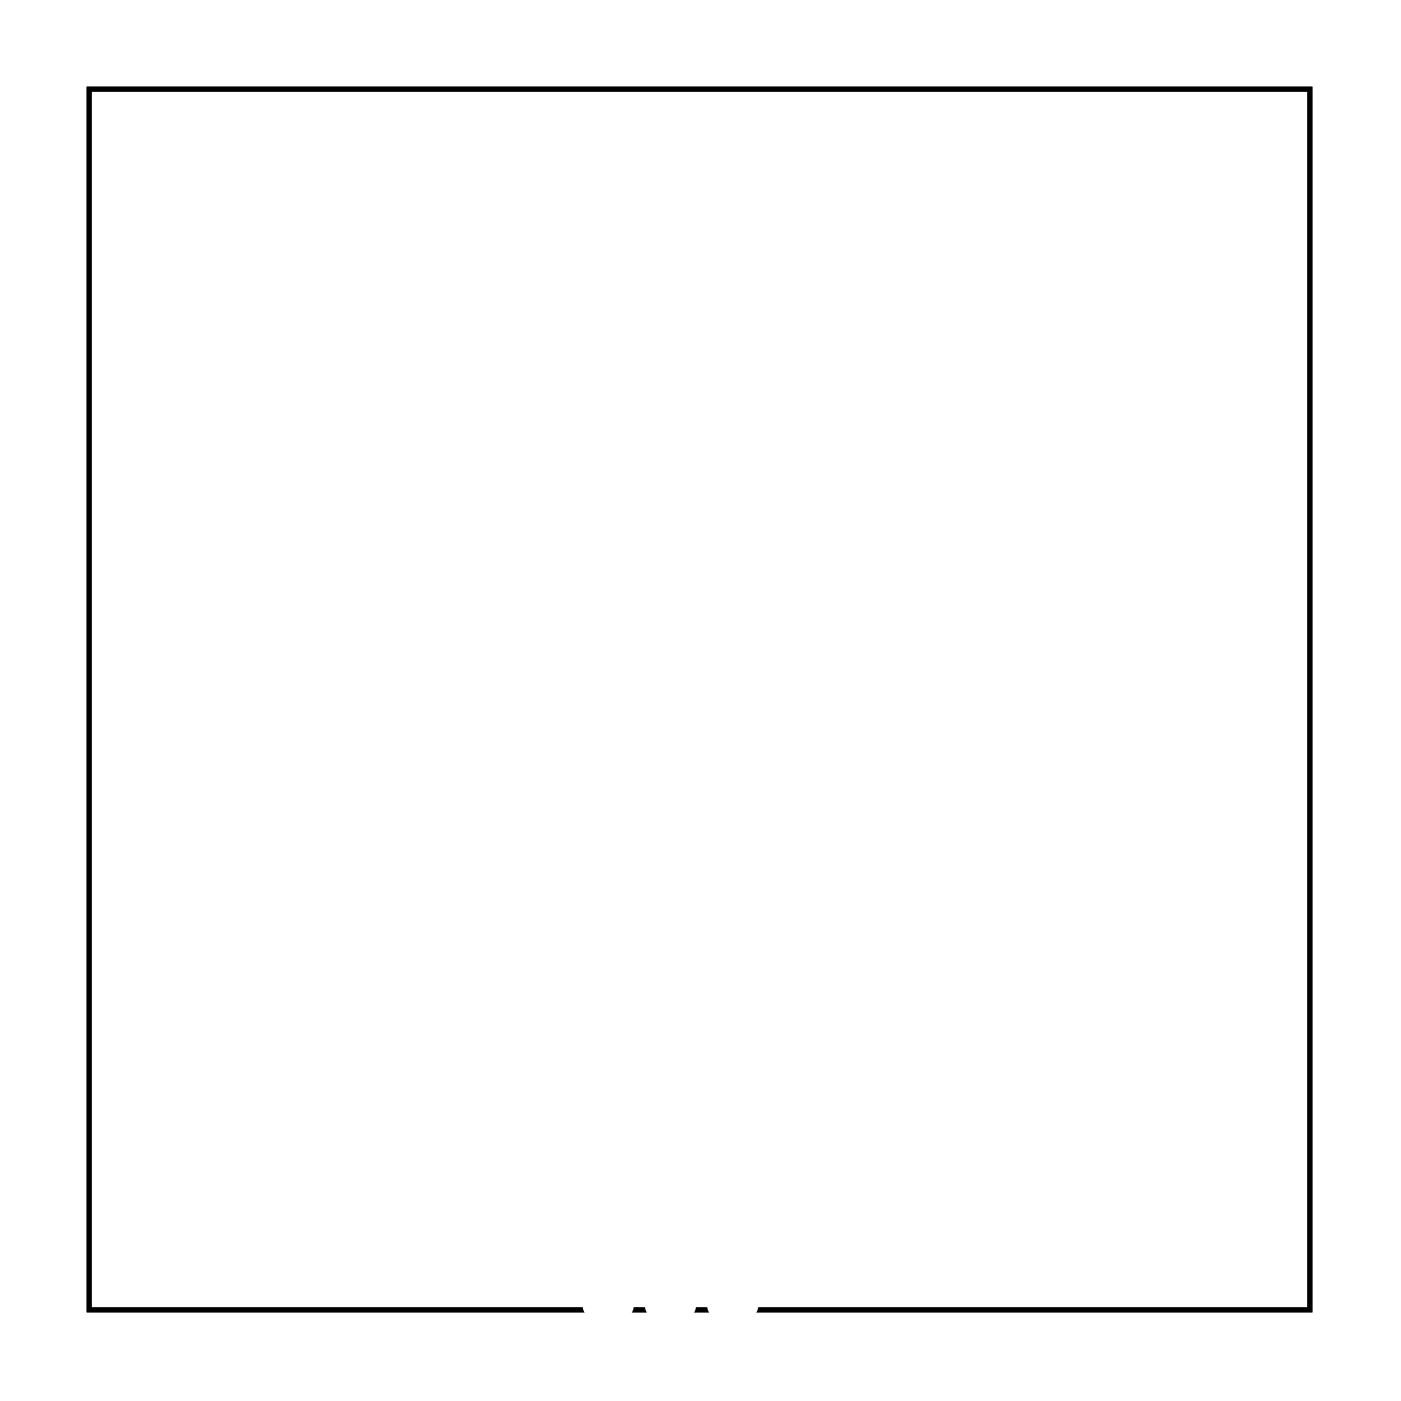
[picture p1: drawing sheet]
<svg xmlns="http://www.w3.org/2000/svg" width="57mm" height="57mm" viewBox="0 0 57 57" stroke-linecap="round" stroke-linejoin="round" font-family="sans-serif">
<path d="M3.6 3.6h49.8v49.8h-49.8z" fill="none" stroke="#000" stroke-width=".2"/>
<path d="M3.6 3.6v49.8h49.8v-49.8zM3.6 3.6h49.8v49.8h-49.8z" fill="#000"/>
<circle cx="40" cy="13.1" r=".57" fill="#fff"/>
<circle cx="40" cy="13.1" r=".57" fill="none" stroke="#fff" stroke-width=".43"/>
<path d="M38.9 12.7a.66 .66 0 0 0-.1 .7 .66 .66 0 0 0 .6 .4h1.3a.66 .66 0 0 0 .6-.7 .66 .66 0 0 0-.6-.6h-1.3zM39.6 13.1a.41 .41 0 0 1 .8 0 .41 .41 0 0 1-.8 0z" fill="#fff"/>
<g fill="none" stroke="#fff" stroke-width=".51">
<path d="M38.9 12.7l.5-.2h1.3a.66 .66 0 0 1 .6 .6 .66 .66 0 0 1-.6 .7h-1.3a.66 .66 0 0 1-.6-.4 .66 .66 0 0 1 .1-.7z"/>
<circle cx="40" cy="13.1" r=".41"/>
</g>
<circle cx="40" cy="15.7" r=".57" fill="#fff"/>
<circle cx="40" cy="15.7" r=".57" fill="none" stroke="#fff" stroke-width=".43"/>
<path d="M38.9 15.2a.66 .66 0 0 0-.1 .7 .66 .66 0 0 0 .6 .4h1.3a.66 .66 0 0 0 .6-.6 .66 .66 0 0 0-.6-.7h-1.3zM39.6 15.7a.41 .41 0 0 1 .8 0 .41 .41 0 0 1-.8 0z" fill="#fff"/>
<g fill="none" stroke="#fff" stroke-width=".51">
<path d="M38.9 15.2l.5-.2h1.3a.66 .66 0 0 1 .6 .7 .66 .66 0 0 1-.6 .6h-1.3a.66 .66 0 0 1-.6-.4 .66 .66 0 0 1 .1-.7z"/>
<circle cx="40" cy="15.7" r=".41"/>
</g>
<circle cx="40" cy="18.2" r=".57" fill="#fff"/>
<circle cx="40" cy="18.2" r=".57" fill="none" stroke="#fff" stroke-width=".43"/>
<path d="M38.9 17.7a.66 .66 0 0 0-.1 .8 .66 .66 0 0 0 .6 .4h1.3a.66 .66 0 0 0 .6-.7 .66 .66 0 0 0-.6-.7h-1.3zM39.6 18.2a.41 .41 0 0 1 .8 0 .41 .41 0 0 1-.8 0z" fill="#fff"/>
<g fill="none" stroke="#fff" stroke-width=".51">
<path d="M38.9 17.7l.5-.2h1.3a.66 .66 0 0 1 .6 .7 .66 .66 0 0 1-.6 .7h-1.3a.66 .66 0 0 1-.6-.4 .66 .66 0 0 1 .1-.8z"/>
<circle cx="40" cy="18.2" r=".41"/>
</g>
<circle cx="40" cy="20.7" r=".57" fill="#fff"/>
<circle cx="40" cy="20.7" r=".57" fill="none" stroke="#fff" stroke-width=".43"/>
<path d="M38.9 20.3a.66 .66 0 0 0-.1 .7 .66 .66 0 0 0 .6 .4h1.3a.66 .66 0 0 0 .6-.7 .66 .66 0 0 0-.6-.6h-1.3zM39.6 20.7a.41 .41 0 0 1 .8 0 .41 .41 0 0 1-.8 0z" fill="#fff"/>
<g fill="none" stroke="#fff" stroke-width=".51">
<path d="M38.9 20.3l.5-.2h1.3a.66 .66 0 0 1 .6 .6 .66 .66 0 0 1-.6 .7h-1.3a.66 .66 0 0 1-.6-.4 .66 .66 0 0 1 .1-.7z"/>
<circle cx="40" cy="20.7" r=".41"/>
</g>
<circle cx="40" cy="23.3" r=".57" fill="#fff"/>
<circle cx="40" cy="23.3" r=".57" fill="none" stroke="#fff" stroke-width=".43"/>
<path d="M38.9 22.8a.66 .66 0 0 0-.1 .7 .66 .66 0 0 0 .6 .4h1.3a.66 .66 0 0 0 .6-.6 .66 .66 0 0 0-.6-.7h-1.3zM39.6 23.3a.41 .41 0 0 1 .8 0 .41 .41 0 0 1-.8 0z" fill="#fff"/>
<g fill="none" stroke="#fff" stroke-width=".51">
<path d="M38.9 22.8l.5-.2h1.3a.66 .66 0 0 1 .6 .7 .66 .66 0 0 1-.6 .6h-1.3a.66 .66 0 0 1-.6-.4 .66 .66 0 0 1 .1-.7z"/>
<circle cx="40" cy="23.3" r=".41"/>
</g>
<circle cx="40" cy="25.8" r=".57" fill="#fff"/>
<circle cx="40" cy="25.8" r=".57" fill="none" stroke="#fff" stroke-width=".43"/>
<path d="M38.9 25.4a.66 .66 0 0 0-.1 .7 .66 .66 0 0 0 .6 .4h1.3a.66 .66 0 0 0 .6-.7 .66 .66 0 0 0-.6-.6h-1.3zM39.6 25.8a.41 .41 0 0 1 .8 0 .41 .41 0 0 1-.8 0z" fill="#fff"/>
<g fill="none" stroke="#fff" stroke-width=".51">
<path d="M38.9 25.4l.5-.2h1.3a.66 .66 0 0 1 .6 .6 .66 .66 0 0 1-.6 .7h-1.3a.66 .66 0 0 1-.6-.4 .66 .66 0 0 1 .1-.7z"/>
<circle cx="40" cy="25.8" r=".41"/>
</g>
<circle cx="40" cy="28.4" r=".57" fill="#fff"/>
<circle cx="40" cy="28.4" r=".57" fill="none" stroke="#fff" stroke-width=".43"/>
<path d="M38.9 27.9a.66 .66 0 0 0-.1 .7 .66 .66 0 0 0 .6 .4h1.3a.66 .66 0 0 0 .6-.6 .66 .66 0 0 0-.6-.7h-1.3zM39.6 28.4a.41 .41 0 0 1 .8 0 .41 .41 0 0 1-.8 0z" fill="#fff"/>
<g fill="none" stroke="#fff" stroke-width=".51">
<path d="M38.9 27.9l.5-.2h1.3a.66 .66 0 0 1 .6 .7 .66 .66 0 0 1-.6 .6h-1.3a.66 .66 0 0 1-.6-.4 .66 .66 0 0 1 .1-.7z"/>
<circle cx="40" cy="28.4" r=".41"/>
</g>
<circle cx="40" cy="30.9" r=".57" fill="#fff"/>
<circle cx="40" cy="30.9" r=".57" fill="none" stroke="#fff" stroke-width=".43"/>
<path d="M38.9 30.4a.66 .66 0 0 0-.1 .8 .66 .66 0 0 0 .6 .4h1.3a.66 .66 0 0 0 .6-.7 .66 .66 0 0 0-.6-.7h-1.3zM39.6 30.9a.41 .41 0 0 1 .8 0 .41 .41 0 0 1-.8 0z" fill="#fff"/>
<g fill="none" stroke="#fff" stroke-width=".51">
<path d="M38.9 30.4l.5-.2h1.3a.66 .66 0 0 1 .6 .7 .66 .66 0 0 1-.6 .7h-1.3a.66 .66 0 0 1-.6-.4 .66 .66 0 0 1 .1-.8z"/>
<circle cx="40" cy="30.9" r=".41"/>
</g>
<circle cx="40" cy="33.4" r=".57" fill="#fff"/>
<circle cx="40" cy="33.4" r=".57" fill="none" stroke="#fff" stroke-width=".43"/>
<path d="M38.9 33a.66 .66 0 0 0-.1 .7 .66 .66 0 0 0 .6 .4h1.3a.66 .66 0 0 0 .6-.7 .66 .66 0 0 0-.6-.6h-1.3zM39.6 33.4a.41 .41 0 0 1 .8 0 .41 .41 0 0 1-.8 0z" fill="#fff"/>
<g fill="none" stroke="#fff" stroke-width=".51">
<path d="M38.9 33l.5-.2h1.3a.66 .66 0 0 1 .6 .6 .66 .66 0 0 1-.6 .7h-1.3a.66 .66 0 0 1-.6-.4 .66 .66 0 0 1 .1-.7z"/>
<circle cx="40" cy="33.4" r=".41"/>
</g>
<circle cx="40" cy="36" r=".57" fill="#fff"/>
<circle cx="40" cy="36" r=".57" fill="none" stroke="#fff" stroke-width=".43"/>
<path d="M38.9 35.5a.66 .66 0 0 0-.1 .7 .66 .66 0 0 0 .6 .4h1.3a.66 .66 0 0 0 .6-.6 .66 .66 0 0 0-.6-.7h-1.3zM39.6 36a.41 .41 0 0 1 .8 0 .41 .41 0 0 1-.8 0z" fill="#fff"/>
<g fill="none" stroke="#fff" stroke-width=".51">
<path d="M38.9 35.5l.5-.2h1.3a.66 .66 0 0 1 .6 .7 .66 .66 0 0 1-.6 .6h-1.3a.66 .66 0 0 1-.6-.4 .66 .66 0 0 1 .1-.7z"/>
<circle cx="40" cy="36" r=".41"/>
</g>
<circle cx="40" cy="38.5" r=".57" fill="#fff"/>
<circle cx="40" cy="38.5" r=".57" fill="none" stroke="#fff" stroke-width=".43"/>
<path d="M38.9 38.1a.66 .66 0 0 0-.1 .7 .66 .66 0 0 0 .6 .4h1.3a.66 .66 0 0 0 .6-.7 .66 .66 0 0 0-.6-.6h-1.3zM39.6 38.5a.41 .41 0 0 1 .8 0 .41 .41 0 0 1-.8 0z" fill="#fff"/>
<g fill="none" stroke="#fff" stroke-width=".51">
<path d="M38.9 38.1l.5-.2h1.3a.66 .66 0 0 1 .6 .6 .66 .66 0 0 1-.6 .7h-1.3a.66 .66 0 0 1-.6-.4 .66 .66 0 0 1 .1-.7z"/>
<circle cx="40" cy="38.5" r=".41"/>
</g>
<circle cx="40" cy="41.1" r=".57" fill="#fff"/>
<circle cx="40" cy="41.1" r=".57" fill="none" stroke="#fff" stroke-width=".43"/>
<path d="M38.9 40.6a.66 .66 0 0 0-.1 .7 .66 .66 0 0 0 .6 .4h1.3a.66 .66 0 0 0 .6-.6 .66 .66 0 0 0-.6-.7h-1.3zM39.6 41.1a.41 .41 0 0 1 .8 0 .41 .41 0 0 1-.8 0z" fill="#fff"/>
<g fill="none" stroke="#fff" stroke-width=".51">
<path d="M38.9 40.6l.5-.2h1.3a.66 .66 0 0 1 .6 .7 .66 .66 0 0 1-.6 .6h-1.3a.66 .66 0 0 1-.6-.4 .66 .66 0 0 1 .1-.7z"/>
<circle cx="40" cy="41.1" r=".41"/>
</g>
<circle cx="40" cy="43.6" r=".57" fill="#fff"/>
<circle cx="40" cy="43.6" r=".57" fill="none" stroke="#fff" stroke-width=".43"/>
<path d="M38.9 43.1a.66 .66 0 0 0-.1 .8 .66 .66 0 0 0 .6 .4h1.3a.66 .66 0 0 0 .6-.7 .66 .66 0 0 0-.6-.7h-1.3zM39.6 43.6a.41 .41 0 0 1 .8 0 .41 .41 0 0 1-.8 0z" fill="#fff"/>
<g fill="none" stroke="#fff" stroke-width=".51">
<path d="M38.9 43.1l.5-.2h1.3a.66 .66 0 0 1 .6 .7 .66 .66 0 0 1-.6 .7h-1.3a.66 .66 0 0 1-.6-.4 .66 .66 0 0 1 .1-.8z"/>
<circle cx="40" cy="43.6" r=".41"/>
</g>
<circle cx="40" cy="46.1" r=".57" fill="#fff"/>
<circle cx="40" cy="46.1" r=".57" fill="none" stroke="#fff" stroke-width=".43"/>
<path d="M38.9 45.7a.66 .66 0 0 0-.1 .7 .66 .66 0 0 0 .6 .4h1.3a.66 .66 0 0 0 .6-.7 .66 .66 0 0 0-.6-.6h-1.3zM39.6 46.1a.41 .41 0 0 1 .8 0 .41 .41 0 0 1-.8 0z" fill="#fff"/>
<g fill="none" stroke="#fff" stroke-width=".51">
<path d="M38.9 45.7l.5-.2h1.3a.66 .66 0 0 1 .6 .6 .66 .66 0 0 1-.6 .7h-1.3a.66 .66 0 0 1-.6-.4 .66 .66 0 0 1 .1-.7z"/>
<circle cx="40" cy="46.1" r=".41"/>
</g>
<circle cx="40" cy="48.7" r=".57" fill="#fff"/>
<circle cx="40" cy="48.7" r=".57" fill="none" stroke="#fff" stroke-width=".43"/>
<path d="M38.9 48.2a.66 .66 0 0 0-.1 .7 .66 .66 0 0 0 .6 .4h1.3a.66 .66 0 0 0 .6-.6 .66 .66 0 0 0-.6-.7h-1.3zM39.6 48.7a.41 .41 0 0 1 .8 0 .41 .41 0 0 1-.8 0z" fill="#fff"/>
<g fill="none" stroke="#fff" stroke-width=".51">
<path d="M38.9 48.2l.5-.2h1.3a.66 .66 0 0 1 .6 .7 .66 .66 0 0 1-.6 .6h-1.3a.66 .66 0 0 1-.6-.4 .66 .66 0 0 1 .1-.7z"/>
<circle cx="40" cy="48.7" r=".41"/>
</g>
<circle cx="14.6" cy="48.7" r=".57" fill="#fff"/>
<circle cx="14.6" cy="48.7" r=".57" fill="none" stroke="#fff" stroke-width=".43"/>
<path d="M13.6 48.2a.66 .66 0 0 0-.2 .7 .66 .66 0 0 0 .6 .4h1.3a.66 .66 0 0 0 .7-.6 .66 .66 0 0 0-.7-.7h-1.3zM14.3 48.7a.41 .41 0 0 1 .8 0 .41 .41 0 0 1-.8 0z" fill="#fff"/>
<g fill="none" stroke="#fff" stroke-width=".51">
<path d="M13.6 48.2l.4-.2h1.3a.66 .66 0 0 1 .7 .7 .66 .66 0 0 1-.7 .6h-1.3a.66 .66 0 0 1-.6-.4 .66 .66 0 0 1 .2-.7z"/>
<circle cx="14.7" cy="48.7" r=".41"/>
</g>
<circle cx="14.6" cy="46.1" r=".57" fill="#fff"/>
<circle cx="14.6" cy="46.1" r=".57" fill="none" stroke="#fff" stroke-width=".43"/>
<path d="M13.6 45.7a.66 .66 0 0 0-.2 .7 .66 .66 0 0 0 .6 .4h1.3a.66 .66 0 0 0 .7-.7 .66 .66 0 0 0-.7-.6h-1.3zM14.3 46.1a.41 .41 0 0 1 .8 0 .41 .41 0 0 1-.8 0z" fill="#fff"/>
<g fill="none" stroke="#fff" stroke-width=".51">
<path d="M13.6 45.7l.4-.2h1.3a.66 .66 0 0 1 .7 .6 .66 .66 0 0 1-.7 .7h-1.3a.66 .66 0 0 1-.6-.4 .66 .66 0 0 1 .2-.7z"/>
<circle cx="14.7" cy="46.1" r=".41"/>
</g>
<circle cx="14.6" cy="43.6" r=".57" fill="#fff"/>
<circle cx="14.6" cy="43.6" r=".57" fill="none" stroke="#fff" stroke-width=".43"/>
<path d="M13.6 43.1a.66 .66 0 0 0-.2 .8 .66 .66 0 0 0 .6 .4h1.3a.66 .66 0 0 0 .7-.7 .66 .66 0 0 0-.7-.7h-1.3zM14.3 43.6a.41 .41 0 0 1 .8 0 .41 .41 0 0 1-.8 0z" fill="#fff"/>
<g fill="none" stroke="#fff" stroke-width=".51">
<path d="M13.6 43.1l.4-.2h1.3a.66 .66 0 0 1 .7 .7 .66 .66 0 0 1-.7 .7h-1.3a.66 .66 0 0 1-.6-.4 .66 .66 0 0 1 .2-.8z"/>
<circle cx="14.7" cy="43.6" r=".41"/>
</g>
<circle cx="14.6" cy="41.1" r=".57" fill="#fff"/>
<circle cx="14.6" cy="41.1" r=".57" fill="none" stroke="#fff" stroke-width=".43"/>
<path d="M13.6 40.6a.66 .66 0 0 0-.2 .7 .66 .66 0 0 0 .6 .4h1.3a.66 .66 0 0 0 .7-.6 .66 .66 0 0 0-.7-.7h-1.3zM14.3 41.1a.41 .41 0 0 1 .8 0 .41 .41 0 0 1-.8 0z" fill="#fff"/>
<g fill="none" stroke="#fff" stroke-width=".51">
<path d="M13.6 40.6l.4-.2h1.3a.66 .66 0 0 1 .7 .7 .66 .66 0 0 1-.7 .6h-1.3a.66 .66 0 0 1-.6-.4 .66 .66 0 0 1 .2-.7z"/>
<circle cx="14.7" cy="41.1" r=".41"/>
</g>
<circle cx="14.6" cy="38.5" r=".57" fill="#fff"/>
<circle cx="14.6" cy="38.5" r=".57" fill="none" stroke="#fff" stroke-width=".43"/>
<path d="M13.5 38.1a.66 .66 0 0 0-.1 .7 .66 .66 0 0 0 .6 .4h1.3a.66 .66 0 0 0 .7-.7 .66 .66 0 0 0-.7-.6h-1.3zM14.3 38.5a.41 .41 0 0 1 .8 0 .41 .41 0 0 1-.8 0z" fill="#fff"/>
<g fill="none" stroke="#fff" stroke-width=".51">
<path d="M13.5 38.1l.5-.2h1.3a.66 .66 0 0 1 .7 .6 .66 .66 0 0 1-.7 .7h-1.3a.66 .66 0 0 1-.6-.4 .66 .66 0 0 1 .1-.7z"/>
<circle cx="14.7" cy="38.5" r=".41"/>
</g>
<circle cx="14.6" cy="36" r=".57" fill="#fff"/>
<circle cx="14.6" cy="36" r=".57" fill="none" stroke="#fff" stroke-width=".43"/>
<path d="M13.6 35.5a.66 .66 0 0 0-.2 .7 .66 .66 0 0 0 .6 .4h1.3a.66 .66 0 0 0 .7-.6 .66 .66 0 0 0-.7-.7h-1.3zM14.3 36a.41 .41 0 0 1 .8 0 .41 .41 0 0 1-.8 0z" fill="#fff"/>
<g fill="none" stroke="#fff" stroke-width=".51">
<path d="M13.6 35.5l.4-.2h1.3a.66 .66 0 0 1 .7 .7 .66 .66 0 0 1-.7 .6h-1.3a.66 .66 0 0 1-.6-.4 .66 .66 0 0 1 .2-.7z"/>
<circle cx="14.7" cy="36" r=".41"/>
</g>
<circle cx="14.6" cy="33.4" r=".57" fill="#fff"/>
<circle cx="14.6" cy="33.4" r=".57" fill="none" stroke="#fff" stroke-width=".43"/>
<path d="M13.6 33a.66 .66 0 0 0-.2 .7 .66 .66 0 0 0 .6 .4h1.3a.66 .66 0 0 0 .7-.7 .66 .66 0 0 0-.7-.6h-1.3zM14.3 33.4a.41 .41 0 0 1 .8 0 .41 .41 0 0 1-.8 0z" fill="#fff"/>
<g fill="none" stroke="#fff" stroke-width=".51">
<path d="M13.6 33l.4-.2h1.3a.66 .66 0 0 1 .7 .6 .66 .66 0 0 1-.7 .7h-1.3a.66 .66 0 0 1-.6-.4 .66 .66 0 0 1 .2-.7z"/>
<circle cx="14.7" cy="33.4" r=".41"/>
</g>
<circle cx="14.6" cy="30.9" r=".57" fill="#fff"/>
<circle cx="14.6" cy="30.9" r=".57" fill="none" stroke="#fff" stroke-width=".43"/>
<path d="M13.6 30.4a.66 .66 0 0 0-.2 .8 .66 .66 0 0 0 .6 .4h1.3a.66 .66 0 0 0 .7-.7 .66 .66 0 0 0-.7-.7h-1.3zM14.3 30.9a.41 .41 0 0 1 .8 0 .41 .41 0 0 1-.8 0z" fill="#fff"/>
<g fill="none" stroke="#fff" stroke-width=".51">
<path d="M13.6 30.4l.4-.2h1.3a.66 .66 0 0 1 .7 .7 .66 .66 0 0 1-.7 .7h-1.3a.66 .66 0 0 1-.6-.4 .66 .66 0 0 1 .2-.8z"/>
<circle cx="14.7" cy="30.9" r=".41"/>
</g>
<circle cx="14.6" cy="28.4" r=".57" fill="#fff"/>
<circle cx="14.6" cy="28.4" r=".57" fill="none" stroke="#fff" stroke-width=".43"/>
<path d="M13.6 27.9a.66 .66 0 0 0-.2 .7 .66 .66 0 0 0 .6 .4h1.3a.66 .66 0 0 0 .7-.6 .66 .66 0 0 0-.7-.7h-1.3zM14.3 28.4a.41 .41 0 0 1 .8 0 .41 .41 0 0 1-.8 0z" fill="#fff"/>
<g fill="none" stroke="#fff" stroke-width=".51">
<path d="M13.6 27.9l.4-.2h1.3a.66 .66 0 0 1 .7 .7 .66 .66 0 0 1-.7 .6h-1.3a.66 .66 0 0 1-.6-.4 .66 .66 0 0 1 .2-.7z"/>
<circle cx="14.7" cy="28.4" r=".41"/>
</g>
<circle cx="14.6" cy="25.8" r=".57" fill="#fff"/>
<circle cx="14.6" cy="25.8" r=".57" fill="none" stroke="#fff" stroke-width=".43"/>
<path d="M13.6 25.4a.66 .66 0 0 0-.2 .7 .66 .66 0 0 0 .6 .4h1.3a.66 .66 0 0 0 .7-.7 .66 .66 0 0 0-.7-.6h-1.3zM14.3 25.8a.41 .41 0 0 1 .8 0 .41 .41 0 0 1-.8 0z" fill="#fff"/>
<g fill="none" stroke="#fff" stroke-width=".51">
<path d="M13.6 25.4l.4-.2h1.3a.66 .66 0 0 1 .7 .6 .66 .66 0 0 1-.7 .7h-1.3a.66 .66 0 0 1-.6-.4 .66 .66 0 0 1 .2-.7z"/>
<circle cx="14.7" cy="25.8" r=".41"/>
</g>
<circle cx="14.6" cy="23.3" r=".57" fill="#fff"/>
<circle cx="14.6" cy="23.3" r=".57" fill="none" stroke="#fff" stroke-width=".43"/>
<path d="M13.6 22.8a.66 .66 0 0 0-.2 .7 .66 .66 0 0 0 .6 .4h1.3a.66 .66 0 0 0 .7-.6 .66 .66 0 0 0-.7-.7h-1.3zM14.3 23.3a.41 .41 0 0 1 .8 0 .41 .41 0 0 1-.8 0z" fill="#fff"/>
<g fill="none" stroke="#fff" stroke-width=".51">
<path d="M13.6 22.8l.4-.2h1.3a.66 .66 0 0 1 .7 .7 .66 .66 0 0 1-.7 .6h-1.3a.66 .66 0 0 1-.6-.4 .66 .66 0 0 1 .2-.7z"/>
<circle cx="14.7" cy="23.3" r=".41"/>
</g>
<circle cx="14.6" cy="20.7" r=".57" fill="#fff"/>
<circle cx="14.6" cy="20.7" r=".57" fill="none" stroke="#fff" stroke-width=".43"/>
<path d="M13.6 20.3a.66 .66 0 0 0-.2 .7 .66 .66 0 0 0 .6 .4h1.3a.66 .66 0 0 0 .7-.7 .66 .66 0 0 0-.7-.6h-1.3zM14.3 20.7a.41 .41 0 0 1 .8 0 .41 .41 0 0 1-.8 0z" fill="#fff"/>
<g fill="none" stroke="#fff" stroke-width=".51">
<path d="M13.6 20.3l.4-.2h1.3a.66 .66 0 0 1 .7 .6 .66 .66 0 0 1-.7 .7h-1.3a.66 .66 0 0 1-.6-.4 .66 .66 0 0 1 .2-.7z"/>
<circle cx="14.7" cy="20.7" r=".41"/>
</g>
<circle cx="14.6" cy="18.2" r=".57" fill="#fff"/>
<circle cx="14.6" cy="18.2" r=".57" fill="none" stroke="#fff" stroke-width=".43"/>
<path d="M13.6 17.7a.66 .66 0 0 0-.2 .8 .66 .66 0 0 0 .6 .4h1.3a.66 .66 0 0 0 .7-.7 .66 .66 0 0 0-.7-.7h-1.3zM14.3 18.2a.41 .41 0 0 1 .8 0 .41 .41 0 0 1-.8 0z" fill="#fff"/>
<g fill="none" stroke="#fff" stroke-width=".51">
<path d="M13.6 17.7l.4-.2h1.3a.66 .66 0 0 1 .7 .7 .66 .66 0 0 1-.7 .7h-1.3a.66 .66 0 0 1-.6-.4 .66 .66 0 0 1 .2-.8z"/>
<circle cx="14.7" cy="18.2" r=".41"/>
</g>
<circle cx="14.6" cy="15.7" r=".57" fill="#fff"/>
<circle cx="14.6" cy="15.7" r=".57" fill="none" stroke="#fff" stroke-width=".43"/>
<path d="M13.6 15.2a.66 .66 0 0 0-.2 .7 .66 .66 0 0 0 .6 .4h1.3a.66 .66 0 0 0 .7-.6 .66 .66 0 0 0-.7-.7h-1.3zM14.3 15.7a.41 .41 0 0 1 .8 0 .41 .41 0 0 1-.8 0z" fill="#fff"/>
<g fill="none" stroke="#fff" stroke-width=".51">
<path d="M13.6 15.2l.4-.2h1.3a.66 .66 0 0 1 .7 .7 .66 .66 0 0 1-.7 .6h-1.3a.66 .66 0 0 1-.6-.4 .66 .66 0 0 1 .2-.7z"/>
<circle cx="14.7" cy="15.7" r=".41"/>
</g>
<circle cx="14.6" cy="13.1" r=".57" fill="#fff"/>
<circle cx="14.6" cy="13.1" r=".57" fill="none" stroke="#fff" stroke-width=".43"/>
<path d="M13.6 12.7a.66 .66 0 0 0-.2 .7 .66 .66 0 0 0 .6 .4h1.3a.66 .66 0 0 0 .7-.7 .66 .66 0 0 0-.7-.6h-1.3zM14.3 13.1a.41 .41 0 0 1 .8 0 .41 .41 0 0 1-.8 0z" fill="#fff"/>
<g fill="none" stroke="#fff" stroke-width=".51">
<path d="M13.6 12.7l.4-.2h1.3a.66 .66 0 0 1 .7 .6 .66 .66 0 0 1-.7 .7h-1.3a.66 .66 0 0 1-.6-.4 .66 .66 0 0 1 .2-.7z"/>
<circle cx="14.7" cy="13.1" r=".41"/>
</g>
<circle cx="23.3" cy="18.2" r=".74" fill="#fff"/>
<circle cx="23.3" cy="18.2" r=".74" fill="none" stroke="#fff" stroke-width=".76" stroke-linecap="butt"/>
<circle cx="32.4" cy="18.2" r=".74" fill="#fff"/>
<circle cx="32.4" cy="18.2" r=".74" fill="none" stroke="#fff" stroke-width=".76" stroke-linecap="butt"/>
<circle cx="32.4" cy="33.4" r=".74" fill="#fff"/>
<circle cx="32.4" cy="33.4" r=".74" fill="none" stroke="#fff" stroke-width=".76" stroke-linecap="butt"/>
<circle cx="23.3" cy="33.4" r=".74" fill="#fff"/>
<circle cx="23.3" cy="33.4" r=".74" fill="none" stroke="#fff" stroke-width=".76" stroke-linecap="butt"/>
<path d="M31.6 32.7h1.6v1.5h-1.6z" fill="#fff"/>
<path d="M31.6 32.7h1.6v1.5h-1.6z" fill="none" stroke="#fff" stroke-width=".67" stroke-linecap="butt"/>
<path d="M22.5 32.7h1.6v1.5h-1.6z" fill="#fff"/>
<path d="M22.5 32.7h1.6v1.5h-1.6z" fill="none" stroke="#fff" stroke-width=".67" stroke-linecap="butt"/>
<path d="M22.5 17.4h1.6v1.6h-1.6z" fill="#fff"/>
<path d="M22.5 17.4h1.6v1.6h-1.6z" fill="none" stroke="#fff" stroke-width=".67" stroke-linecap="butt"/>
<path d="M31.6 17.4h1.6v1.6h-1.6z" fill="#fff"/>
<path d="M31.6 17.4h1.6v1.6h-1.6z" fill="none" stroke="#fff" stroke-width=".67" stroke-linecap="butt"/>
<circle cx="29.9" cy="18.2" r=".75" fill="#fff"/>
<circle cx="29.9" cy="18.2" r=".75" fill="none" stroke="#fff" stroke-width=".64" stroke-linecap="butt"/>
<path d="M29.2 15.7l-.2 .3-.1 .3v1.9a.94 .94 0 0 0 1 .9 .94 .94 0 0 0 .9-.9v-1.9a.94 .94 0 0 0-.6-.8 .94 .94 0 0 0-1 .2zM29.3 18.2a.56 .56 0 0 1 1.1 0 .56 .56 0 0 1-1.1 0z" fill="#fff"/>
<g fill="none" stroke="#fff" stroke-width=".25">
<path d="M29.2 15.7a.94 .94 0 0 1 1-.2 .94 .94 0 0 1 .6 .8v1.9a.94 .94 0 0 1-.9 .9 .94 .94 0 0 1-1-.9v-1.9l.1-.3z"/>
<circle cx="29.9" cy="18.2" r=".56"/>
</g>
<circle cx="24.8" cy="51.2" r=".75" fill="#fff"/>
<circle cx="24.8" cy="51.2" r=".75" fill="none" stroke="#fff" stroke-width=".64" stroke-linecap="butt"/>
<path d="M24.1 50.6l-.2 .3v.3v1.9a.94 .94 0 0 0 .9 .9 .94 .94 0 0 0 .9-.9v-1.9a.94 .94 0 0 0-.5-.8 .94 .94 0 0 0-1.1 .2zM24.3 51.2a.56 .56 0 0 1 1.1 0 .56 .56 0 0 1-1.1 0z" fill="#fff"/>
<g fill="none" stroke="#fff" stroke-width=".25">
<path d="M24.1 50.6a.94 .94 0 0 1 1.1-.2 .94 .94 0 0 1 .5 .8v1.9a.94 .94 0 0 1-.9 .9 .94 .94 0 0 1-.9-.9v-1.9v-.3z"/>
<circle cx="24.8" cy="51.2" r=".56"/>
</g>
<circle cx="27.3" cy="51.2" r=".75" fill="#fff"/>
<circle cx="27.3" cy="51.2" r=".75" fill="none" stroke="#fff" stroke-width=".64" stroke-linecap="butt"/>
<path d="M26.7 50.6l-.2 .3-.1 .3v1.9a.94 .94 0 0 0 .9 .9 .94 .94 0 0 0 1-.9v-1.9a.94 .94 0 0 0-.6-.8 .94 .94 0 0 0-1 .2zM26.8 51.2a.56 .56 0 0 1 1.1 0 .56 .56 0 0 1-1.1 0z" fill="#fff"/>
<g fill="none" stroke="#fff" stroke-width=".25">
<path d="M26.7 50.6a.94 .94 0 0 1 1-.2 .94 .94 0 0 1 .6 .8v1.9a.94 .94 0 0 1-1 .9 .94 .94 0 0 1-.9-.9v-1.9l.1-.3z"/>
<circle cx="27.3" cy="51.2" r=".56"/>
</g>
<circle cx="29.9" cy="51.2" r=".75" fill="#fff"/>
<circle cx="29.9" cy="51.2" r=".75" fill="none" stroke="#fff" stroke-width=".64" stroke-linecap="butt"/>
<path d="M29.2 50.6l-.2 .3-.1 .3v1.9a.94 .94 0 0 0 1 .9 .94 .94 0 0 0 .9-.9v-1.9a.94 .94 0 0 0-.6-.8 .94 .94 0 0 0-1 .2zM29.3 51.2a.56 .56 0 0 1 1.1 0 .56 .56 0 0 1-1.1 0z" fill="#fff"/>
<g fill="none" stroke="#fff" stroke-width=".25">
<path d="M29.2 50.6a.94 .94 0 0 1 1-.2 .94 .94 0 0 1 .6 .8v1.9a.94 .94 0 0 1-.9 .9 .94 .94 0 0 1-1-.9v-1.9l.1-.3z"/>
<circle cx="29.9" cy="51.2" r=".56"/>
</g>
<circle cx="24.8" cy="48.7" r=".75" fill="#fff"/>
<circle cx="24.8" cy="48.7" r=".75" fill="none" stroke="#fff" stroke-width=".64" stroke-linecap="butt"/>
<path d="M24.1 46.1l-.2 .3v.4v1.9a.94 .94 0 0 0 .9 .9 .94 .94 0 0 0 .9-.9v-1.9a.94 .94 0 0 0-.5-.9 .94 .94 0 0 0-1.1 .2zM24.3 48.7a.56 .56 0 0 1 1.1 0 .56 .56 0 0 1-1.1 0z" fill="#fff"/>
<g fill="none" stroke="#fff" stroke-width=".25">
<path d="M24.1 46.1a.94 .94 0 0 1 1.1-.2 .94 .94 0 0 1 .5 .9v1.9a.94 .94 0 0 1-.9 .9 .94 .94 0 0 1-.9-.9v-1.9v-.4z"/>
<circle cx="24.8" cy="48.7" r=".56"/>
</g>
<circle cx="29.9" cy="48.7" r=".75" fill="#fff"/>
<circle cx="29.9" cy="48.7" r=".75" fill="none" stroke="#fff" stroke-width=".64" stroke-linecap="butt"/>
<path d="M29.2 46.1l-.2 .3-.1 .4v1.9a.94 .94 0 0 0 1 .9 .94 .94 0 0 0 .9-.9v-1.9a.94 .94 0 0 0-.6-.9 .94 .94 0 0 0-1 .2zM29.3 48.7a.56 .56 0 0 1 1.1 0 .56 .56 0 0 1-1.1 0z" fill="#fff"/>
<g fill="none" stroke="#fff" stroke-width=".25">
<path d="M29.2 46.1a.94 .94 0 0 1 1-.2 .94 .94 0 0 1 .6 .9v1.9a.94 .94 0 0 1-.9 .9 .94 .94 0 0 1-1-.9v-1.9l.1-.4z"/>
<circle cx="29.9" cy="48.7" r=".56"/>
</g>
<circle cx="27.3" cy="8" r=".75" fill="#fff"/>
<circle cx="27.3" cy="8" r=".75" fill="none" stroke="#fff" stroke-width=".64" stroke-linecap="butt"/>
<path d="M26.7 5.5l-.2 .3-.1 .4v1.8a.94 .94 0 0 0 .9 1 .94 .94 0 0 0 1-1v-1.8a.94 .94 0 0 0-.6-.9 .94 .94 0 0 0-1 .2zM26.8 8a.56 .56 0 0 1 1.1 0 .56 .56 0 0 1-1.1 0z" fill="#fff"/>
<g fill="none" stroke="#fff" stroke-width=".25">
<path d="M26.7 5.5a.94 .94 0 0 1 1-.2 .94 .94 0 0 1 .6 .9v1.8a.94 .94 0 0 1-1 1 .94 .94 0 0 1-.9-1v-1.8l.1-.4z"/>
<circle cx="27.3" cy="8" r=".56"/>
</g>
<circle cx="27.3" cy="48.7" r=".75" fill="#fff"/>
<circle cx="27.3" cy="48.7" r=".75" fill="none" stroke="#fff" stroke-width=".64" stroke-linecap="butt"/>
<path d="M26.7 46.1l-.2 .3-.1 .4v1.9a.94 .94 0 0 0 .9 .9 .94 .94 0 0 0 1-.9v-1.9a.94 .94 0 0 0-.6-.9 .94 .94 0 0 0-1 .2zM26.8 48.7a.56 .56 0 0 1 1.1 0 .56 .56 0 0 1-1.1 0z" fill="#fff"/>
<g fill="none" stroke="#fff" stroke-width=".25">
<path d="M26.7 46.1a.94 .94 0 0 1 1-.2 .94 .94 0 0 1 .6 .9v1.9a.94 .94 0 0 1-1 .9 .94 .94 0 0 1-.9-.9v-1.9l.1-.4z"/>
<circle cx="27.3" cy="48.7" r=".56"/>
</g>
<circle cx="32.4" cy="8" r=".75" fill="#fff"/>
<circle cx="32.4" cy="8" r=".75" fill="none" stroke="#fff" stroke-width=".64" stroke-linecap="butt"/>
<path d="M31.8 5.5l-.2 .3-.1 .4v1.8a.94 .94 0 0 0 .9 1 .94 .94 0 0 0 1-1v-1.8a.94 .94 0 0 0-.6-.9 .94 .94 0 0 0-1 .2zM31.9 8a.56 .56 0 0 1 1.1 0 .56 .56 0 0 1-1.1 0z" fill="#fff"/>
<g fill="none" stroke="#fff" stroke-width=".25">
<path d="M31.8 5.5a.94 .94 0 0 1 1-.2 .94 .94 0 0 1 .6 .9v1.8a.94 .94 0 0 1-1 1 .94 .94 0 0 1-.9-1v-1.8l.1-.4z"/>
<circle cx="32.4" cy="8" r=".56"/>
</g>
<circle cx="50.2" cy="20.7" r=".75" fill="#fff"/>
<circle cx="50.2" cy="20.7" r=".75" fill="none" stroke="#fff" stroke-width=".64" stroke-linecap="butt"/>
<path d="M49.5 20.1a.94 .94 0 0 0-.2 1 .94 .94 0 0 0 .9 .6h1.9a.94 .94 0 0 0 .9-1 .94 .94 0 0 0-.9-.9h-1.9l-.4 .1zM49.7 20.7a.56 .56 0 0 1 1.1 0 .56 .56 0 0 1-1.1 0z" fill="#fff"/>
<g fill="none" stroke="#fff" stroke-width=".25">
<path d="M49.5 20.1l.3-.2 .4-.1h1.9a.94 .94 0 0 1 .9 .9 .94 .94 0 0 1-.9 1h-1.9a.94 .94 0 0 1-.9-.6 .94 .94 0 0 1 .2-1z"/>
<circle cx="50.2" cy="20.7" r=".56"/>
</g>
<circle cx="27.3" cy="38.5" r=".75" fill="#fff"/>
<circle cx="27.3" cy="38.5" r=".75" fill="none" stroke="#fff" stroke-width=".64" stroke-linecap="butt"/>
<path d="M24.8 37.9a.94 .94 0 0 0-.2 1 .94 .94 0 0 0 .9 .6h1.8a.94 .94 0 0 0 1-1 .94 .94 0 0 0-1-.9h-1.8l-.4 .1zM26.8 38.5a.56 .56 0 0 1 1.1 0 .56 .56 0 0 1-1.1 0z" fill="#fff"/>
<g fill="none" stroke="#fff" stroke-width=".25">
<path d="M24.8 37.9l.3-.2 .4-.1h1.8a.94 .94 0 0 1 1 .9 .94 .94 0 0 1-1 1h-1.8a.94 .94 0 0 1-.9-.6 .94 .94 0 0 1 .2-1z"/>
<circle cx="27.3" cy="38.5" r=".56"/>
</g>
<circle cx="50.2" cy="43.6" r=".75" fill="#fff"/>
<circle cx="50.2" cy="43.6" r=".75" fill="none" stroke="#fff" stroke-width=".64" stroke-linecap="butt"/>
<path d="M49.5 42.9a.94 .94 0 0 0-.2 1.1 .94 .94 0 0 0 .9 .5h1.9a.94 .94 0 0 0 .9-.9 .94 .94 0 0 0-.9-.9h-1.9h-.4zM49.7 43.6a.56 .56 0 0 1 1.1 0 .56 .56 0 0 1-1.1 0z" fill="#fff"/>
<g fill="none" stroke="#fff" stroke-width=".25">
<path d="M49.5 42.9l.3-.2h.4h1.9a.94 .94 0 0 1 .9 .9 .94 .94 0 0 1-.9 .9h-1.9a.94 .94 0 0 1-.9-.5 .94 .94 0 0 1 .2-1.1z"/>
<circle cx="50.2" cy="43.6" r=".56"/>
</g>
<circle cx="50.2" cy="41.1" r=".75" fill="#fff"/>
<circle cx="50.2" cy="41.1" r=".75" fill="none" stroke="#fff" stroke-width=".64" stroke-linecap="butt"/>
<path d="M49.5 40.4a.94 .94 0 0 0-.2 1 .94 .94 0 0 0 .9 .6h1.9a.94 .94 0 0 0 .9-.9 .94 .94 0 0 0-.9-1h-1.9l-.4 .1zM49.7 41.1a.56 .56 0 0 1 1.1 0 .56 .56 0 0 1-1.1 0z" fill="#fff"/>
<g fill="none" stroke="#fff" stroke-width=".25">
<path d="M49.5 40.4l.3-.2 .4-.1h1.9a.94 .94 0 0 1 .9 1 .94 .94 0 0 1-.9 .9h-1.9a.94 .94 0 0 1-.9-.6 .94 .94 0 0 1 .2-1z"/>
<circle cx="50.2" cy="41.1" r=".56"/>
</g>
<circle cx="50.2" cy="38.5" r=".75" fill="#fff"/>
<circle cx="50.2" cy="38.5" r=".75" fill="none" stroke="#fff" stroke-width=".64" stroke-linecap="butt"/>
<path d="M49.5 37.9a.94 .94 0 0 0-.2 1 .94 .94 0 0 0 .9 .6h1.9a.94 .94 0 0 0 .9-1 .94 .94 0 0 0-.9-.9h-1.9l-.4 .1zM49.7 38.5a.56 .56 0 0 1 1.1 0 .56 .56 0 0 1-1.1 0z" fill="#fff"/>
<g fill="none" stroke="#fff" stroke-width=".25">
<path d="M49.5 37.9l.3-.2 .4-.1h1.9a.94 .94 0 0 1 .9 .9 .94 .94 0 0 1-.9 1h-1.9a.94 .94 0 0 1-.9-.6 .94 .94 0 0 1 .2-1z"/>
<circle cx="50.2" cy="38.5" r=".56"/>
</g>
<circle cx="50.2" cy="36" r=".75" fill="#fff"/>
<circle cx="50.2" cy="36" r=".75" fill="none" stroke="#fff" stroke-width=".64" stroke-linecap="butt"/>
<path d="M49.5 35.3a.94 .94 0 0 0-.2 1 .94 .94 0 0 0 .9 .6h1.9a.94 .94 0 0 0 .9-.9 .94 .94 0 0 0-.9-1h-1.9l-.4 .1zM49.7 36a.56 .56 0 0 1 1.1 0 .56 .56 0 0 1-1.1 0z" fill="#fff"/>
<g fill="none" stroke="#fff" stroke-width=".25">
<path d="M49.5 35.3l.3-.2 .4-.1h1.9a.94 .94 0 0 1 .9 1 .94 .94 0 0 1-.9 .9h-1.9a.94 .94 0 0 1-.9-.6 .94 .94 0 0 1 .2-1z"/>
<circle cx="50.2" cy="36" r=".56"/>
</g>
<circle cx="50.2" cy="33.4" r=".75" fill="#fff"/>
<circle cx="50.2" cy="33.4" r=".75" fill="none" stroke="#fff" stroke-width=".64" stroke-linecap="butt"/>
<path d="M49.5 32.8a.94 .94 0 0 0-.2 1 .94 .94 0 0 0 .9 .6h1.9a.94 .94 0 0 0 .9-1 .94 .94 0 0 0-.9-.9h-1.9l-.4 .1zM49.7 33.4a.56 .56 0 0 1 1.1 0 .56 .56 0 0 1-1.1 0z" fill="#fff"/>
<g fill="none" stroke="#fff" stroke-width=".25">
<path d="M49.5 32.8l.3-.2 .4-.1h1.9a.94 .94 0 0 1 .9 .9 .94 .94 0 0 1-.9 1h-1.9a.94 .94 0 0 1-.9-.6 .94 .94 0 0 1 .2-1z"/>
<circle cx="50.2" cy="33.4" r=".56"/>
</g>
<circle cx="50.2" cy="30.9" r=".75" fill="#fff"/>
<circle cx="50.2" cy="30.9" r=".75" fill="none" stroke="#fff" stroke-width=".64" stroke-linecap="butt"/>
<path d="M49.5 30.2a.94 .94 0 0 0-.2 1.1 .94 .94 0 0 0 .9 .5h1.9a.94 .94 0 0 0 .9-.9 .94 .94 0 0 0-.9-.9h-1.9h-.4zM49.7 30.9a.56 .56 0 0 1 1.1 0 .56 .56 0 0 1-1.1 0z" fill="#fff"/>
<g fill="none" stroke="#fff" stroke-width=".25">
<path d="M49.5 30.2l.3-.2h.4h1.9a.94 .94 0 0 1 .9 .9 .94 .94 0 0 1-.9 .9h-1.9a.94 .94 0 0 1-.9-.5 .94 .94 0 0 1 .2-1.1z"/>
<circle cx="50.2" cy="30.9" r=".56"/>
</g>
<circle cx="50.2" cy="28.4" r=".75" fill="#fff"/>
<circle cx="50.2" cy="28.4" r=".75" fill="none" stroke="#fff" stroke-width=".64" stroke-linecap="butt"/>
<path d="M49.5 27.7a.94 .94 0 0 0-.2 1 .94 .94 0 0 0 .9 .6h1.9a.94 .94 0 0 0 .9-.9 .94 .94 0 0 0-.9-1h-1.9l-.4 .1zM49.7 28.4a.56 .56 0 0 1 1.1 0 .56 .56 0 0 1-1.1 0z" fill="#fff"/>
<g fill="none" stroke="#fff" stroke-width=".25">
<path d="M49.5 27.7l.3-.2 .4-.1h1.9a.94 .94 0 0 1 .9 1 .94 .94 0 0 1-.9 .9h-1.9a.94 .94 0 0 1-.9-.6 .94 .94 0 0 1 .2-1z"/>
<circle cx="50.2" cy="28.4" r=".56"/>
</g>
<circle cx="50.2" cy="25.8" r=".75" fill="#fff"/>
<circle cx="50.2" cy="25.8" r=".75" fill="none" stroke="#fff" stroke-width=".64" stroke-linecap="butt"/>
<path d="M49.5 25.2a.94 .94 0 0 0-.2 1 .94 .94 0 0 0 .9 .6h1.9a.94 .94 0 0 0 .9-1 .94 .94 0 0 0-.9-.9h-1.9l-.4 .1zM49.7 25.8a.56 .56 0 0 1 1.1 0 .56 .56 0 0 1-1.1 0z" fill="#fff"/>
<g fill="none" stroke="#fff" stroke-width=".25">
<path d="M49.5 25.2l.3-.2 .4-.1h1.9a.94 .94 0 0 1 .9 .9 .94 .94 0 0 1-.9 1h-1.9a.94 .94 0 0 1-.9-.6 .94 .94 0 0 1 .2-1z"/>
<circle cx="50.2" cy="25.8" r=".56"/>
</g>
<circle cx="50.2" cy="23.3" r=".75" fill="#fff"/>
<circle cx="50.2" cy="23.3" r=".75" fill="none" stroke="#fff" stroke-width=".64" stroke-linecap="butt"/>
<path d="M49.5 22.6a.94 .94 0 0 0-.2 1 .94 .94 0 0 0 .9 .6h1.9a.94 .94 0 0 0 .9-.9 .94 .94 0 0 0-.9-1h-1.9l-.4 .1zM49.7 23.3a.56 .56 0 0 1 1.1 0 .56 .56 0 0 1-1.1 0z" fill="#fff"/>
<g fill="none" stroke="#fff" stroke-width=".25">
<path d="M49.5 22.6l.3-.2 .4-.1h1.9a.94 .94 0 0 1 .9 1 .94 .94 0 0 1-.9 .9h-1.9a.94 .94 0 0 1-.9-.6 .94 .94 0 0 1 .2-1z"/>
<circle cx="50.2" cy="23.3" r=".56"/>
</g>
<circle cx="27.3" cy="10.6" r=".75" fill="#fff"/>
<circle cx="27.3" cy="10.6" r=".75" fill="none" stroke="#fff" stroke-width=".64" stroke-linecap="butt"/>
<path d="M26.7 9.9l-.2 .3-.1 .4v1.9a.94 .94 0 0 0 .9 .9 .94 .94 0 0 0 1-.9v-1.9a.94 .94 0 0 0-.6-.9 .94 .94 0 0 0-1 .2zM26.8 10.6a.56 .56 0 0 1 1.1 0 .56 .56 0 0 1-1.1 0z" fill="#fff"/>
<g fill="none" stroke="#fff" stroke-width=".25">
<path d="M26.7 9.9a.94 .94 0 0 1 1-.2 .94 .94 0 0 1 .6 .9v1.9a.94 .94 0 0 1-1 .9 .94 .94 0 0 1-.9-.9v-1.9l.1-.4z"/>
<circle cx="27.3" cy="10.6" r=".56"/>
</g>
<circle cx="22.3" cy="8" r=".75" fill="#fff"/>
<circle cx="22.3" cy="8" r=".75" fill="none" stroke="#fff" stroke-width=".64" stroke-linecap="butt"/>
<path d="M21.6 5.5l-.2 .3-.1 .4v1.8a.94 .94 0 0 0 1 1 .94 .94 0 0 0 .9-1v-1.8a.94 .94 0 0 0-.6-.9 .94 .94 0 0 0-1 .2zM21.7 8a.56 .56 0 0 1 1.1 0 .56 .56 0 0 1-1.1 0z" fill="#fff"/>
<g fill="none" stroke="#fff" stroke-width=".25">
<path d="M21.6 5.5a.94 .94 0 0 1 1-.2 .94 .94 0 0 1 .6 .9v1.8a.94 .94 0 0 1-.9 1 .94 .94 0 0 1-1-1v-1.8l.1-.4z"/>
<circle cx="22.3" cy="8" r=".56"/>
</g>
</svg>
